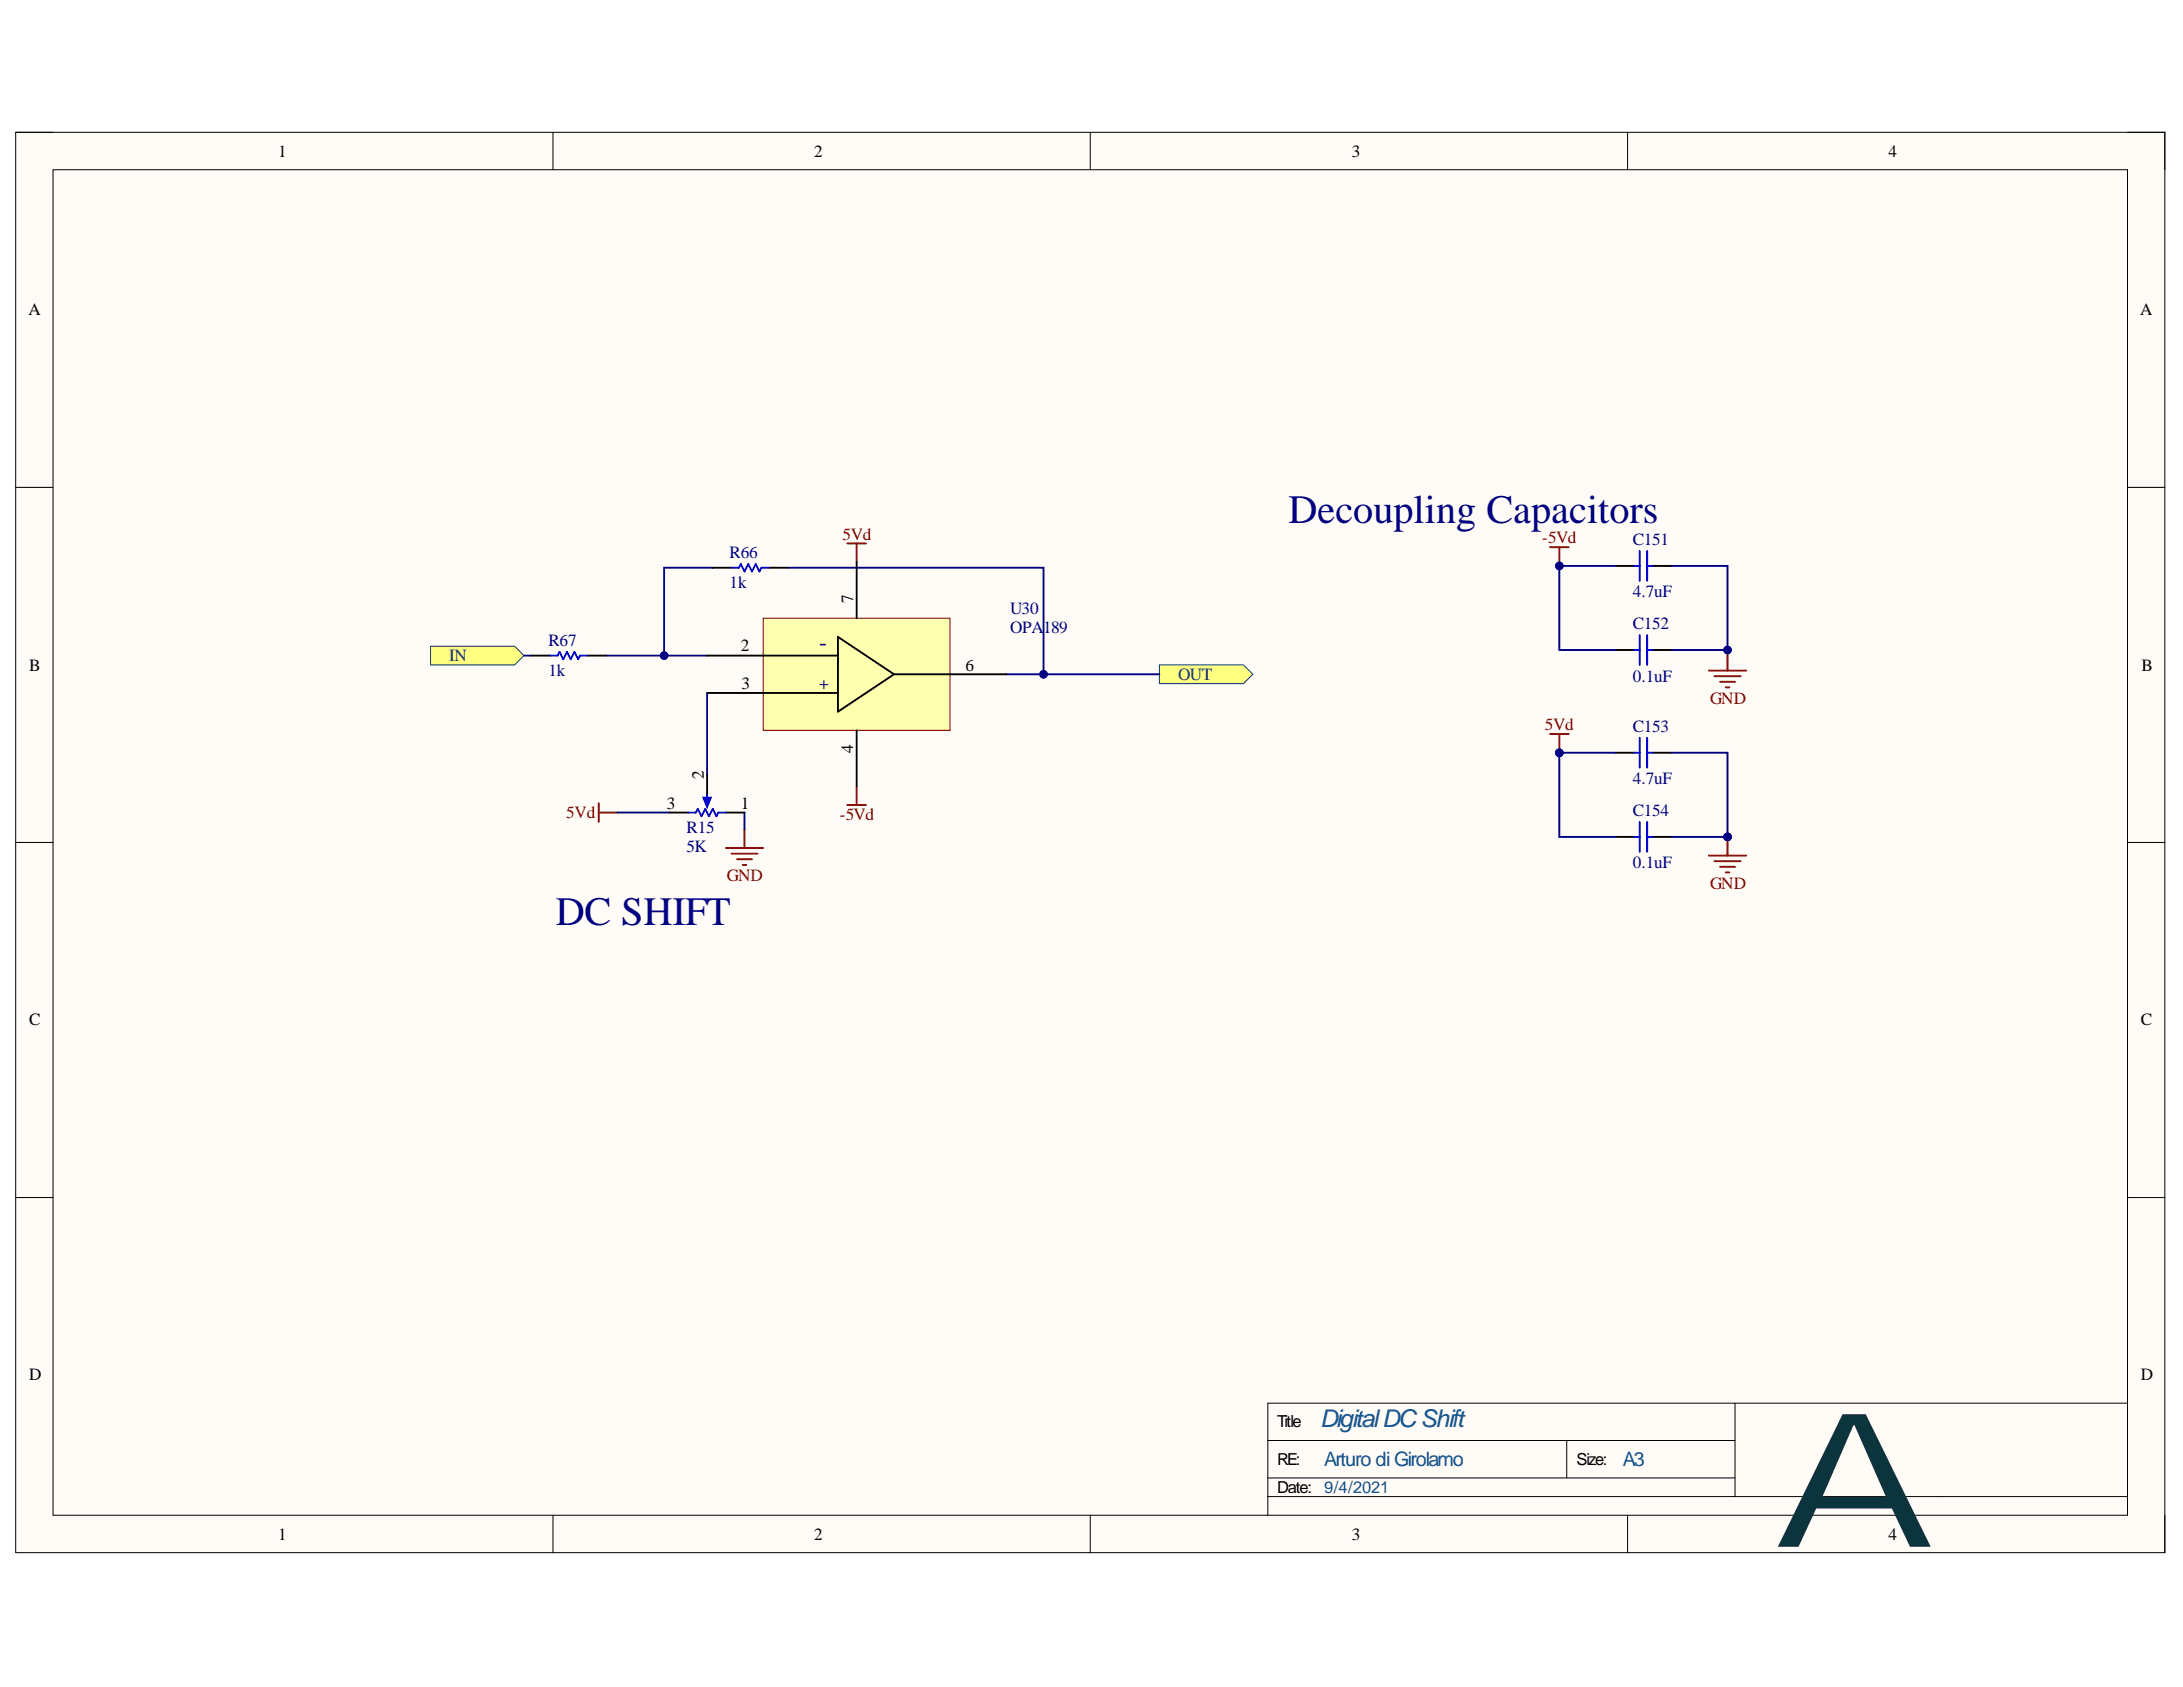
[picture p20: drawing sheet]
<svg xmlns="http://www.w3.org/2000/svg" width="279mm" height="216mm" viewBox="0 0 279 216" stroke-linecap="round" stroke-linejoin="round" font-family="sans-serif">
<defs><g id="words">
<text font-size="23.9" fill="#0c343d" x="226.9" y="198">A</text>
<g font-size="5.2" fill="#000080">
<text x="164.9" y="67">Decoupling Capacitors</text>
<text x="71.1" y="118.4">DC SHIFT</text>
</g>
<text font-size="3.1" fill="#0b5394" x="169" y="182.7">DigitalDCShift</text>
<text font-size="3" fill="#000080" x="104.9" y="83.2">-</text>
<g font-size="2.5" fill="#0b5394">
<text x="169.5" y="187.6">Arturo di Girolamo</text>
<text x="207.7" y="187.6">A3</text>
</g>
<g font-size="2.2">
<text x="35.6" y="20">1</text>
<text x="104.2" y="20">2</text>
<text x="173" y="20">3</text>
<text x="241.7" y="20">4</text>
<text x="3.6" y="40.3">A</text>
<text x="273.9" y="40.3">A</text>
<text x="109.2" y="77.2" transform="rotate(-90 109.2 77.2)">7</text>
<text x="94.8" y="83.4">2</text>
<text x="3.7" y="85.8">B</text>
<text x="94.9" y="88.2">3</text>
<text x="123.6" y="85.8">6</text>
<text x="274.1" y="85.8">B</text>
<text x="90.1" y="99.7" transform="rotate(-90 90.1 99.7)">2</text>
<text x="109.2" y="96.4" transform="rotate(-90 109.2 96.4)">4</text>
<text x="85.3" y="103.5">3</text>
<text x="94.8" y="103.5">1</text>
<text x="3.7" y="131.2">C</text>
<text x="274" y="131.2">C</text>
<text x="3.7" y="176.6">D</text>
<text x="274" y="176.6">D</text>
<text x="35.6" y="197">1</text>
<text x="104.2" y="197">2</text>
<text x="173" y="197">3</text>
<text x="241.7" y="197">4</text>
</g>
<g font-size="2.2" fill="#000080">
<text x="93.4" y="71.5">R66</text>
<text x="209" y="69.8">C151</text>
<text x="93.4" y="75.3">1k</text>
<text x="209" y="76.4">4.7uF</text>
<text x="70.2" y="82.7">R67</text>
<text x="129.3" y="78.6">U30</text>
<text x="129.3" y="81">OPA189</text>
<text x="209" y="80.5">C152</text>
<text x="70.2" y="86.5">1k</text>
<text x="104.9" y="88.2">+</text>
<text x="209" y="87.3">0.1uF</text>
<text x="209" y="93.7">C153</text>
<text x="209" y="100.4">4.7uF</text>
<text x="87.9" y="106.6">R15</text>
<text x="209" y="104.4">C154</text>
<text x="87.9" y="109">5K</text>
<text x="209" y="111.1">0.1uF</text>
</g>
<g font-size="2.2" fill="#800000">
<text x="107.8" y="69.1">5Vd</text>
<text x="197.4" y="69.5">-5Vd</text>
<text x="197.7" y="93.4">5Vd</text>
<text x="218.9" y="90.1">GND</text>
<text x="72.5" y="104.7">5Vd</text>
<text x="107.5" y="104.9">-5Vd</text>
<text x="93" y="112.8">GND</text>
<text x="218.9" y="113.7">GND</text>
</g>
<g font-size="2.2" fill="#073763">
<text x="57.5" y="84.6">IN</text>
<text x="150.8" y="87">OUT</text>
</g>
<g font-size="2.1">
<text x="163.5" y="182.7">Title</text>
<text x="163.5" y="191">Date:</text>
<text x="163.5" y="187.5">RE:</text>
<text x="201.8" y="187.5">Size:</text>
</g>
<text font-size="2.1" fill="#0b5394" x="169.5" y="191">9/4/2021</text>
</g></defs>
<path d="M2 16.9h275.1v181.8h-275.1z" fill-rule="evenodd" fill="#fffcf8"/>
<path d="M2 16.9h275.1v181.8h-275.1z" fill="none" stroke="#000" stroke-width=".13"/>
<path d="M6.8 21.7h265.5v172.2h-265.5z" fill-rule="evenodd" fill="#fffcf8"/>
<g fill="none" stroke="#000" stroke-width=".13">
<path d="M2 16.9h4.8M70.8 16.9v4.8M139.5 16.9v4.8M208.3 16.9v4.8M272.3 16.9h4.8v4.8M6.8 21.7h265.5v172.2h-265.5zM2 62.4h4.8M272.3 62.4h4.8M2 107.8h4.8M272.3 107.8h4.8M2 153.3h4.8M272.3 153.3h4.8"/>
<path d="M222.1 179.6v11.9M272.3 179.6h-110v14.3M70.8 193.9v4.8M139.5 193.9v4.8M162.3 184.4h59.8M162.3 191.5h110M162.3 189.1h59.8M200.5 184.4v4.7M208.3 193.9v4.8M277.1 193.9v4.8"/>
</g>
<path d="M55.1 82.7h10.8l1.2 1.2-1.2 1.2h-10.8z" fill-rule="evenodd" fill="#ffff80"/>
<path d="M55.1 82.7h10.8l1.2 1.2-1.2 1.2h-10.8z" fill="none" stroke="#073763" stroke-width=".13"/>
<path d="M148.4 85.1h10.8l1.2 1.2-1.2 1.2h-10.8z" fill-rule="evenodd" fill="#ffff80"/>
<path d="M148.4 85.1h10.8l1.2 1.2-1.2 1.2h-10.8z" fill="none" stroke="#073763" stroke-width=".13"/>
<path d="M108.4 69.6h2.4M109.6 69.6v2.3M76.6 102.8v2.4M76.6 104h2.4M92.9 108.5h4.8M93.6 109.3h3.4M94.3 110h1.9M95 110.7h.5M95.3 106.1v2.4M108.4 103h2.4M109.6 100.6v2.4" fill="none" stroke="#800000" stroke-width=".24"/>
<path d="M67.1 83.9h.9M77.6 83.9h12.9M95.3 104v2.1" fill="none" stroke="#000080" stroke-width=".24"/>
<circle cx="85" cy="83.9" r=".48" fill="#000080"/>
<circle cx="85" cy="83.9" r=".48" fill="none" stroke="#000080" stroke-width=".13"/>
<path d="M91.2 72.7h-6.2v11.2M79 104h6.7" fill="none" stroke="#000080" stroke-width=".24"/>
<circle cx="85" cy="83.9" r=".48" fill="#000080"/>
<circle cx="85" cy="83.9" r=".48" fill="none" stroke="#000080" stroke-width=".13"/>
<path d="M100.8 72.7h32.8v13.6h-4.8" fill="none" stroke="#000080" stroke-width=".24"/>
<circle cx="133.6" cy="86.3" r=".48" fill="#000080"/>
<circle cx="133.6" cy="86.3" r=".48" fill="none" stroke="#000080" stroke-width=".13"/>
<path d="M133.6 86.3h14.8" fill="none" stroke="#000080" stroke-width=".24"/>
<circle cx="133.6" cy="86.3" r=".48" fill="#000080"/>
<circle cx="133.6" cy="86.3" r=".48" fill="none" stroke="#000080" stroke-width=".13"/>
<path d="M90.5 88.7v10.5" fill="none" stroke="#000080" stroke-width=".24"/>
<path d="M218.7 109.5h4.8M219.4 110.2h3.4M220.2 110.9h1.9M220.9 111.7h.4M221.1 107.1v2.4" fill="none" stroke="#800000" stroke-width=".24"/>
<circle cx="221.1" cy="107.1" r=".48" fill="#000080"/>
<circle cx="221.1" cy="107.1" r=".48" fill="none" stroke="#000080" stroke-width=".13"/>
<path d="M198.4 93.9h2.4M199.6 93.9v2.4" fill="none" stroke="#800000" stroke-width=".24"/>
<circle cx="199.6" cy="96.3" r=".48" fill="#000080"/>
<circle cx="199.6" cy="96.3" r=".48" fill="none" stroke="#000080" stroke-width=".13"/>
<path d="M198.4 70h2.4M199.6 70v2.4" fill="none" stroke="#800000" stroke-width=".24"/>
<circle cx="199.6" cy="72.4" r=".48" fill="#000080"/>
<circle cx="199.6" cy="72.4" r=".48" fill="none" stroke="#000080" stroke-width=".13"/>
<path d="M218.7 85.8h4.8M219.4 86.5h3.4M220.2 87.3h1.9M220.9 88h.4M221.1 83.4v2.4" fill="none" stroke="#800000" stroke-width=".24"/>
<path d="M206.8 72.4h2.3M211.5 72.4h2.4M206.8 96.3h2.3M206.8 83.2h2.3M211.5 96.3h2.4M211.5 83.2h2.4M206.8 107.1h2.3M211.5 107.1h2.4" fill="none" stroke="#000" stroke-width=".24"/>
<g fill="none" stroke="#00f" stroke-width=".24">
<path d="M209.1 72.4h.8M209.9 70.5v3.8M210.8 70.5v3.8M210.8 72.4h.7M209.1 96.3h.8M209.1 83.2h.8M209.9 81.3v3.8M209.9 94.4v3.8M210.8 81.3v3.8M210.8 94.4v3.8M210.8 96.3h.7M210.8 83.2h.7"/>
<path d="M209.1 107.1h.8M209.9 105.2v3.8M210.8 105.2v3.8M210.8 107.1h.7"/>
</g>
<path d="M199.6 96.3v10.8h7.2" fill="none" stroke="#000080" stroke-width=".24"/>
<circle cx="199.6" cy="96.3" r=".48" fill="#000080"/>
<circle cx="199.6" cy="96.3" r=".48" fill="none" stroke="#000080" stroke-width=".13"/>
<path d="M199.6 96.3h7.2" fill="none" stroke="#000080" stroke-width=".24"/>
<circle cx="199.6" cy="96.3" r=".48" fill="#000080"/>
<circle cx="199.6" cy="96.3" r=".48" fill="none" stroke="#000080" stroke-width=".13"/>
<path d="M206.8 72.4h-7.2v10.8h7.2" fill="none" stroke="#000080" stroke-width=".24"/>
<circle cx="199.6" cy="72.4" r=".48" fill="#000080"/>
<circle cx="199.6" cy="72.4" r=".48" fill="none" stroke="#000080" stroke-width=".13"/>
<path d="M213.9 107.1h7.2" fill="none" stroke="#000080" stroke-width=".24"/>
<circle cx="221.1" cy="107.1" r=".48" fill="#000080"/>
<circle cx="221.1" cy="107.1" r=".48" fill="none" stroke="#000080" stroke-width=".13"/>
<path d="M213.9 96.3h7.2v10.8" fill="none" stroke="#000080" stroke-width=".24"/>
<circle cx="221.1" cy="107.1" r=".48" fill="#000080"/>
<circle cx="221.1" cy="107.1" r=".48" fill="none" stroke="#000080" stroke-width=".13"/>
<path d="M213.9 83.2h7.2" fill="none" stroke="#000080" stroke-width=".24"/>
<circle cx="221.1" cy="83.2" r=".48" fill="#000080"/>
<circle cx="221.1" cy="83.2" r=".48" fill="none" stroke="#000080" stroke-width=".13"/>
<path d="M213.9 72.4h7.2v11" fill="none" stroke="#000080" stroke-width=".24"/>
<circle cx="221.1" cy="83.2" r=".48" fill="#000080"/>
<circle cx="221.1" cy="83.2" r=".48" fill="none" stroke="#000080" stroke-width=".13"/>
<path d="M97.7 79.1h23.9v14.4h-23.9z" fill-rule="evenodd" fill="#ffffb0"/>
<path d="M97.7 79.1h23.9v14.4h-23.9z" fill="none" stroke="#800000" stroke-width=".13"/>
<path d="M91.2 72.7h2.4M98.4 72.7h2.4M109.6 71.9v7.2M68 83.9h2.4M75.2 83.9h2.4M90.5 88.7h16.7M90.5 83.9h16.7M107.2 81.5l7.2 4.8-7.2 4.8zM109.6 93.5v7.1M114.4 86.3h14.4M85.7 104h2.4M92.9 104h2.4" fill="none" stroke="#000" stroke-width=".24"/>
<path d="M93.6 72.7h1l.2-.5 .5 .9 .5-.9 .4 .9 .5-.9 .5 .9 .2-.4h1M70.4 83.9h1l.2-.5 .5 1 .5-1 .4 1 .5-1 .5 1 .2-.5h1M90.5 101.6v1.2" fill="none" stroke="#00f" stroke-width=".24"/>
<path d="M90 102.1h1l-.5 1.2z" fill="#00f"/>
<path d="M88.1 104h1l.2-.5 .5 1 .5-1 .4 1 .5-1 .5 1 .2-.5h1M90 102.1h1l-.5 1.2z" fill="none" stroke="#00f" stroke-width=".24"/>
<path d="M90.5 99.2v2.4" fill="none" stroke="#000" stroke-width=".24"/>
<use href="#words"/>
</svg>
